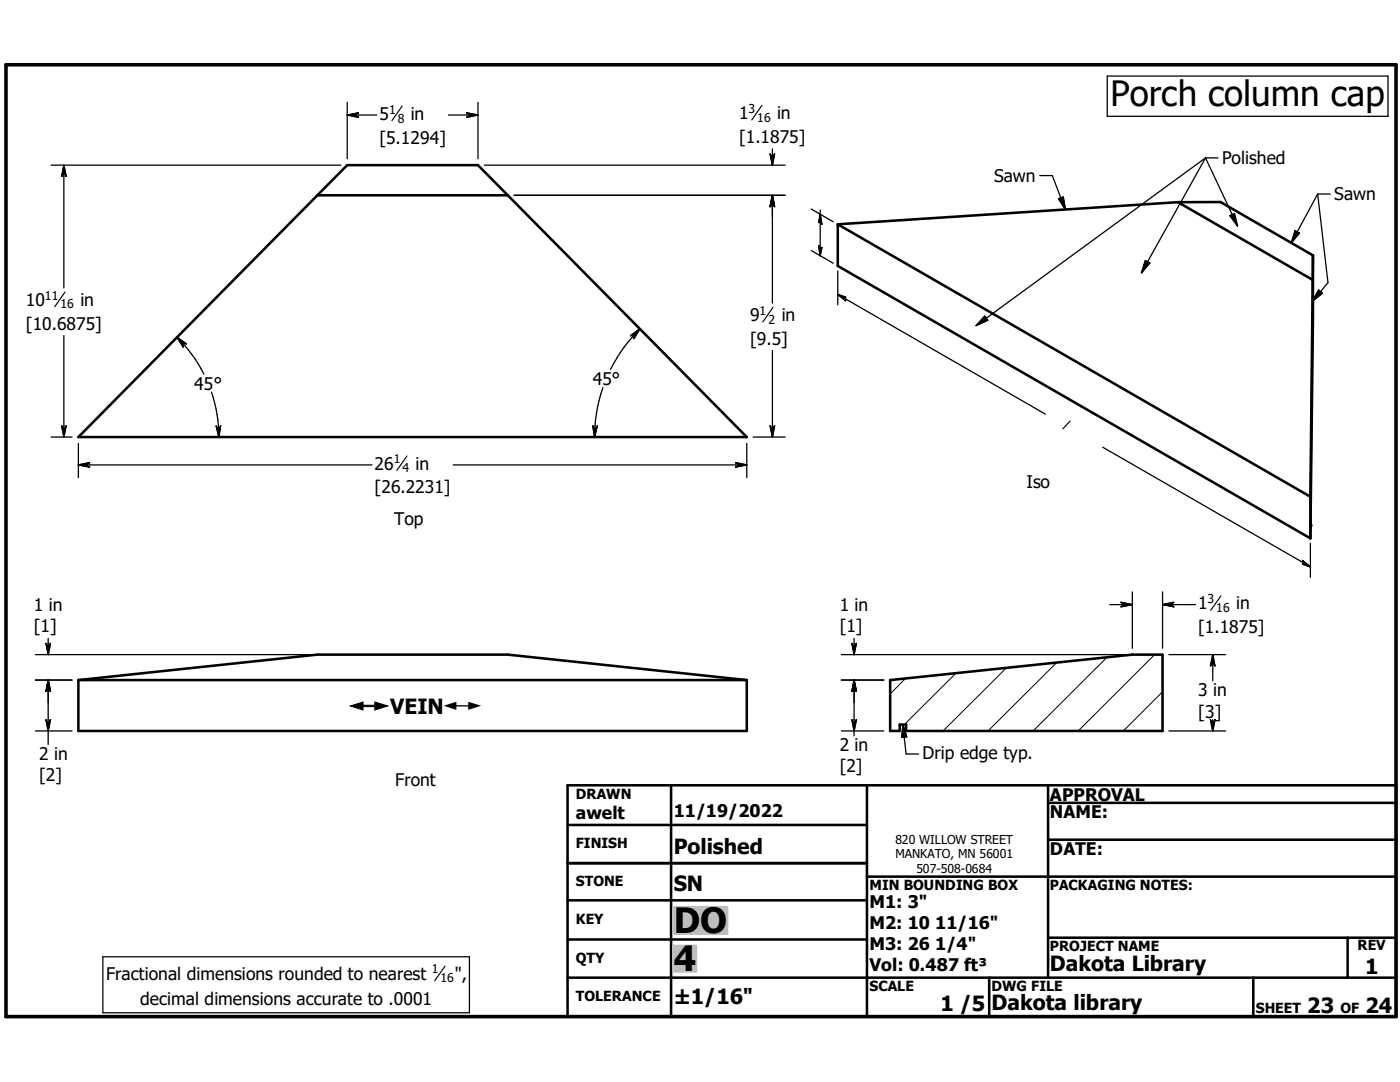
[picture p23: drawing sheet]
<svg xmlns="http://www.w3.org/2000/svg" width="279mm" height="216mm" viewBox="0 0 279 216" stroke-linecap="round" stroke-linejoin="round" font-family="sans-serif">
<defs><g id="words">
<g font-size="7">
<text x="221.6" y="21.2">Porch column cap</text>
<text x="134.5" y="186.2">DO</text>
<text x="134.5" y="193.8">4</text>
</g>
<g font-size="4.2">
<text x="77.9" y="142.5">VEIN</text>
<text x="134.4" y="170.3">Polished</text>
<text x="134.4" y="177.9">SN</text>
<text x="209.5" y="193.7">Dakota Library</text>
<text x="272.5" y="194.4">1</text>
<text x="134.4" y="200.4">±1/16&quot;</text>
<text x="187.7" y="201.7">1 /5</text>
<text x="197.9" y="201.5">Dakota library</text>
<text x="260.9" y="202.1">23</text>
<text x="272.5" y="202.1">24</text>
</g>
<g font-size="3.5">
<text x="75.7" y="23.9">5</text>
<text x="82" y="23.9">in</text>
<text x="147.5" y="23.7">1</text>
<text x="155.1" y="23.7">in</text>
<text x="75.7" y="28.7">[5.1294]</text>
<text x="147.5" y="28.5">[1.1875]</text>
<text x="243.9" y="32.8">Polished</text>
<text x="198.4" y="36.3">Sawn</text>
<text x="266.3" y="40">Sawn</text>
<text x="5.2" y="61">10</text>
<text x="5.2" y="65.8">[10.6875]</text>
<text x="16.1" y="61">in</text>
<text x="149.7" y="64.1">9</text>
<text x="156" y="64.1">in</text>
<text x="149.7" y="68.8">[9.5]</text>
<text x="38.8" y="77.7">45°</text>
<text x="118.3" y="76.8">45°</text>
<text x="74.8" y="93.7">26</text>
<text x="82.9" y="93.7">in</text>
<text x="74.8" y="98.4">[26.2231]</text>
<text x="204.9" y="97.3">Iso</text>
<text x="78.7" y="104.8">Top</text>
<text x="6.8" y="122">1 in</text>
<text x="167.6" y="122">1 in</text>
<text x="239.1" y="121.6">1</text>
<text x="246.7" y="121.6">in</text>
<text x="6.8" y="126.2">[1]</text>
<text x="167.6" y="126.2">[1]</text>
<text x="239.1" y="126.4">[1.1875]</text>
<text x="239.1" y="138.9">3 in</text>
<text x="239.1" y="143.2">[3]</text>
<text x="167.6" y="149.9">2 in</text>
<text x="7.8" y="151.6">2 in</text>
<text x="7.8" y="155.9">[2]</text>
<text x="167.6" y="154.1">[2]</text>
<text x="184.1" y="151.4">Drip edge typ.</text>
<text x="78.9" y="156.9">Front</text>
<text x="209.5" y="159.8">APPROVAL</text>
<text x="114.9" y="163.5">awelt</text>
<text x="134.5" y="163">11/19/2022</text>
<text x="209.5" y="163.2">NAME:</text>
<text x="209.5" y="170.6">DATE:</text>
<text x="173.5" y="181.2">M1: 3&quot;</text>
<text x="173.5" y="185.4">M2: 10 11/16&quot;</text>
<text x="173.5" y="189.6">M3: 26 1/4&quot;</text>
<text x="21.2" y="195.5">Fractional dimensions rounded to nearest</text>
<text x="90.8" y="195.5">&quot;,</text>
<text x="173.5" y="193.8">Vol: 0.487 ft³</text>
<text x="28" y="200.5">decimal dimensions accurate to .0001</text>
</g>
<g font-size="3.3">
<text x="69.9" y="142.5">#</text>
<text x="88.6" y="142.5">#</text>
</g>
<g font-size="2.8">
<text x="114.9" y="159.5">DRAWN</text>
<text x="114.9" y="169.2">FINISH</text>
<text x="114.9" y="176.9">STONE</text>
<text x="173.5" y="177.5">MIN BOUNDING BOX</text>
<text x="209.5" y="177.5">PACKAGING NOTES:</text>
<text x="114.9" y="184.4">KEY</text>
<text x="209.5" y="189.7">PROJECT NAME</text>
<text x="270.9" y="189.6">REV</text>
<text x="114.9" y="192.1">QTY</text>
<text x="173.5" y="197.7">SCALE</text>
<text x="197.9" y="197.7">DWG FILE</text>
<text x="114.9" y="199.7">TOLERANCE</text>
<text x="250.6" y="202.1">SHEET</text>
<text x="267.5" y="202.1">OF</text>
</g>
<g font-size="2.4">
<text x="77.6" y="22.6">1</text>
<text x="149.4" y="22.5">3</text>
<text x="79.4" y="24.5">8</text>
<text x="151.1" y="24.3">16</text>
<text x="9" y="59.8">11</text>
<text x="12.1" y="61.6">16</text>
<text x="151.6" y="62.8">1</text>
<text x="153.4" y="64.6">2</text>
<text x="78.6" y="92.5">1</text>
<text x="80.3" y="94.2">4</text>
<text x="241" y="120.3">3</text>
<text x="242.7" y="122.1">16</text>
<text x="178.7" y="168.4">820 WILLOW STREET</text>
<text x="178.7" y="171.3">MANKATO, MN 56001</text>
<text x="182.9" y="174.2">507-508-0684</text>
<text x="86.1" y="194.2">1</text>
<text x="87.9" y="196">16</text>
</g>
</g></defs>
<g fill="none" stroke="#000" stroke-width=".51">
<path d="M63.3 39l-47.7 48.2h133.4l-47.7-48.2M63.3 39l6-6h26.1l5.9 6M63.3 39h38M167.2 44.8v8.3l94.3 54.3M167.2 44.8l94.3 54.3M235.1 40.3l-67.9 4.5M235.1 40.3h8.5l18.4 10.7M235.1 40.3l26.9 15.6M262 55.9l-.5 43.2M262 51v4.9M262 51v12.4l-.5 41.4M261.5 99.1v8.3"/>
<path d="M261.5 105.9v1.5M15.6 135.7v10.2h133.4v-10.2M15.6 135.7l47.7-5.1h38l47.7 5.1M15.6 135.7h133.4M177.7 135.7l48.3-5.1h6v15.3h-51.2v-1.3h-1.2v1.3h-1.9zM113.3 156.7h165.3v46.2h-165.3zM133.9 156.7v46.2M173 156.7v46.2M209.2 156.7v38.4M113.3 179.6h59.7M113.3 164.6h59.7M113.3 172.2h59.7"/>
<path d="M173 174.9h105.6M209.2 160.2h69.4M209.2 167.6h69.4M113.3 187.5h59.7M113.3 195.1h165.3M197.4 195.1v7.8M209.2 187.1h69.4M250.1 195.1v7.8M268.9 187.1v8"/>
</g>
<circle cx="261.5" cy="104.8" r=".25" fill="#000"/>
<path d="M180.7 135.4l-3 3.1M190.8 134.3l-10.3 10.3M200.8 133.3l-12.6 12.6M210.9 132.2l-13.7 13.7M220.9 131.2l-14.7 14.7M230.4 130.6l-15.2 15.3M232 138l-7.8 7.9M179.6 145.5l-.4 .4" fill="none" stroke="#000" stroke-width=".2"/>
<path d="M1.2 12.9h277.4v190h-277.4z" fill="none" stroke="#000" stroke-width=".71"/>
<g fill="#c0c0c0" stroke="#c0c0c0" stroke-width=".51">
<path d="M134.4 188.7h4.5v5.1z"/>
<path d="M134.4 188.7l4.5 5.1h-4.5z"/>
<path d="M134.4 181h10.7v5.3z"/>
<path d="M134.4 181l10.7 5.3h-10.7z"/>
</g>
<path d="M80.3 21.2l-2.1 2.9M152.1 21l-2.1 2.9M13 58.3l-2.1 2.9M154.3 61.3l-2.1 2.9M81.2 91l-2 2.9M213.6 84l-1.5 1.6M243.7 118.9l-2.1 2.9M88.8 192.8l-2 2.9" fill="none" stroke="#000" stroke-width=".23"/>
<g fill="none" stroke="#000" stroke-width=".25">
<path d="M221 15.2h56v8h-56zM10.2 33h57.8M12.7 34.4h.1M12.7 33v24.5M12.7 33l.5 2.2-.5-.8M12.7 33l-.4 2.2 .4-.8M69.3 23h5.9M69.3 23l2.2-.5-.8 .5M69.3 23l2.2 .4-.8-.4M69.3 20.4v11.3M70.7 23h.1M89.5 23h5.9"/>
<path d="M93.9 23h.1M93.9 23l-.8 .4 2.3-.4M93.9 23l-.8-.5 2.3 .5M95.4 20.4v11.3M96.7 33h60M102.6 39h54.1M154.1 31.5h.1M154.1 29.7v3.3M154.1 39v21.5M154.1 39l.5 2.2-.5-.8M154.1 39l-.4 2.2 .4-.8M154.1 31.5l-.4-.8 .4 2.3"/>
<path d="M154.1 31.5l.5-.8-.5 2.3M207.5 35h2.5l2.6 6.8M211.3 39.7l.9-.4 .4 2.5zM240.6 31.5l-45.8 33.5M240.6 31.5l-12.8 22.9M240.6 31.5l6.4 13.6M240.6 31.5h2.5M263 38.7l-5.3 9.8M263 38.7l2 17.7-3.1 3.7M263 38.7h2.5M154.1 40.4h.1M161.9 41.7l4.4 2.6"/>
<path d="M161.9 50l4.4 2.5M163.7 43.9h.1M163.7 49.8h.1M163.7 41.9v9.1M163.7 42.8l.3 2-.3-.9-.3 .5zM163.7 49.8l-.3-.8 .3 2M163.7 49.8l.3-.4-.3 1.6M167.2 58.7l41.4 23.9M167.2 58.7l1.6 .6h-.6M167.2 58.7l1.6 1.3-.6-.7M167.2 54.1v6.7M168.2 59.3h.1"/>
<path d="M228.6 52l.9 .5-1.7 1.9zM245.5 43l.9-.4 .6 2.5zM258.5 46l.8 .5-1.6 2zM263.1 57.9l.8 .6-2 1.6zM12.7 66.9v20.3M35.3 67.3l3 3.4 2.4 3.9M35.3 67.3l1.9 1.3-.9-.2M35.3 67.3l1.3 1.9-.3-.8M36.3 68.4h.1M42.2 78.2a27.4 27.4 0 0 1 1.5 9M120.3 77.4l-1 3.7a30.7 30.7 0 0 0-.6 6.1M126.7 66.7h.1"/>
<path d="M127.7 65.6a30.5 30.5 0 0 0-5.9 8.1M127.7 65.6l-1.2 2 .2-.9M127.7 65.6l-1.9 1.4 .9-.3M154.1 69.9v17.3M196.5 63.1l.6 .8-2.3 1.1zM10.2 87.2h4.2M12.7 85.8h.1M12.7 85.8l-.4-.8 .4 2.2M12.7 85.8l.5-.8-.5 2.2M15.6 92.8h58.6M15.6 92.8l2.3-.5-.8 .5M15.6 92.8l2.3 .4-.8-.4"/>
<path d="M15.6 88.5v6.8M17.1 92.8h.1M43.6 85.8h.1M43.6 85.8l-.5-.8 .6 2.2M43.6 85.8l.4-.8-.3 2.2M90.5 92.8h58.5M118.7 85.8h.1M118.7 85.8l-.4-.8 .4 2.2M118.7 85.8l.5-.8-.5 2.2M147.6 92.8h.1M147.6 92.8l-.8 .4 2.2-.4M147.6 92.8l-.8-.5 2.2 .5"/>
<path d="M149 88.5v6.8M150.3 87.2h6.4M154.1 85.8h.1M154.1 85.8l-.4-.8 .4 2.2M154.1 85.8l.5-.8-.5 2.2M220.1 89.2l41.4 23.9M226 118.1v11.3M232 118.1v11.3M260.5 112.5h.1M260.5 112.5l-.6 .1 1.6 .5M260.5 112.5l-.6-.7 1.6 1.3M261.5 108.4v6.8"/>
<path d="M7.1 130.6h55M7.1 135.7h7.3M9.6 137.2h.1M9.6 129.2h.1M9.6 127.4v3.2M9.6 135.7v12.8M9.6 135.7l.5 2.3-.5-.8M9.6 135.7l-.4 2.3 .4-.8M9.6 129.2l-.4-.8 .4 2.2M9.6 129.2l.5-.8-.5 2.2M167.9 130.6h56.8M167.9 135.7h8.5"/>
<path d="M170.5 137.2h.1M170.5 129.2h.1M170.5 127.4v3.2M170.5 135.7v11.1M170.5 135.7l.4 2.3-.4-.8M170.5 135.7l-.5 2.3 .5-.8M170.5 129.2l-.5-.8 .5 2.2M170.5 129.2l.4-.8-.4 2.2M221.5 120.6h4.5M224.5 120.6h.1M224.5 120.6l-.8 .5 2.3-.5M224.5 120.6l-.8-.4 2.3 .4"/>
<path d="M232 120.6h6.6M232 120.6l2.2-.4-.7 .4M232 120.6l2.2 .5-.7-.5M233.3 130.6h11.3M233.5 120.6h.1M242 132.1h.1M242 130.6v5.3M242 130.6l.5 2.3-.5-.8M242 130.6l-.4 2.3 .4-.8M7.1 145.9h7.3M9.2 143.6l.4 .8 .5-.8-.5 2.3zM9.6 144.4h.1"/>
<path d="M167.9 145.9h8.5M170 143.6l.5 .8 .4-.8-.4 2.3zM170.5 144.4h.1M180.2 144.6l.6 5.9h2.5M180.2 144.6l.8 2.4-1 .1zM233.3 145.9h11.3M242 144.4h.1M242 143.6v2.3M242 144.4l-.4-.8 .4 2.3M242 144.4l.5-.8-.5 2.3M20.5 190.9h73.2v11.2h-73.2z"/>
</g>
<g fill="#000" stroke="#000" stroke-width=".25">
<path d="M12.7 33l.5 2.2-.5-.8zM12.7 33v1.4l-.4 .8zM12.7 34.4l-.4 .8zM69.3 23l2.2-.5-.8 .5zM69.3 23h1.4l.8 .4zM70.7 23l.8 .4zM93.1 23.4l.8-.4h1.5zM93.1 22.5l2.3 .5h-1.5zM93.1 22.5l.8 .5zM153.7 30.7l.4 .8v1.5zM154.6 30.7l-.5 2.3v-1.5zM154.6 30.7l-.5 .8z"/>
<path d="M211.3 39.7l.9-.4 .4 2.5zM154.1 39l.5 2.2-.5-.8zM154.1 39v1.4l-.4 .8zM154.1 40.4l-.4 .8zM163.7 42.8l.3 2-.3-.9zM163.7 42.8v1.1l-.3 .5zM163.7 43.9l-.3 .5zM163.4 49l.3 .8v1.2zM164 49.4l-.3 1.6v-1.2zM164 49.4l-.3 .4zM167.2 58.7l1.6 .6h-.6zM167.2 58.7l1 .6 .6 .7z"/>
<path d="M168.2 59.3l.6 .7zM228.6 52l.9 .5-1.7 1.9zM245.5 43l.9-.4 .6 2.5zM258.5 46l.8 .5-1.6 2zM263.1 57.9l.8 .6-2 1.6zM35.3 67.3l1.9 1.3-.9-.2zM35.3 67.3l1 1.1 .3 .8zM36.3 68.4l.3 .8zM127.7 65.6l-1.2 2 .2-.9zM125.8 67l1.9-1.4-1 1.1zM125.8 67l.9-.3zM196.5 63.1l.6 .8-2.3 1.1z"/>
<path d="M12.3 85l.4 .8v1.4zM13.2 85l-.5 2.2v-1.4zM13.2 85l-.5 .8zM15.6 92.8l2.3-.5-.8 .5zM15.6 92.8h1.5l.8 .4zM17.1 92.8l.8 .4zM43.1 85l.5 .8 .1 1.4zM44 85l-.3 2.2-.1-1.4zM44 85l-.4 .8zM118.3 85l.4 .8v1.4zM119.2 85l-.5 2.2v-1.4zM119.2 85l-.5 .8z"/>
<path d="M146.8 93.2l.8-.4h1.4zM146.8 92.3l2.2 .5h-1.4zM146.8 92.3l.8 .5zM153.7 85l.4 .8v1.4zM154.6 85l-.5 2.2v-1.4zM154.6 85l-.5 .8zM259.9 112.6l.6-.1 1 .6zM259.9 111.8l1.6 1.3-1-.6zM259.9 111.8l.6 .7zM9.6 135.7l.5 2.3-.5-.8zM9.6 135.7v1.5l-.4 .8zM9.6 137.2l-.4 .8z"/>
<path d="M9.2 128.4l.4 .8v1.4zM10.1 128.4l-.5 2.2v-1.4zM10.1 128.4l-.5 .8zM170.5 135.7l.4 2.3-.4-.8zM170.5 135.7v1.5l-.5 .8zM170.5 137.2l-.5 .8zM170 128.4l.5 .8v1.4zM170.9 128.4l-.4 2.2v-1.4zM170.9 128.4l-.4 .8zM223.7 121.1l.8-.5h1.5zM223.7 120.2l2.3 .4h-1.5zM223.7 120.2l.8 .4z"/>
<path d="M232 120.6l2.2-.4-.7 .4zM232 120.6h1.5l.7 .5zM233.5 120.6l.7 .5zM242 130.6l.5 2.3-.5-.8zM242 130.6v1.5l-.4 .8zM242 132.1l-.4 .8zM9.2 143.6l.4 .8v1.5zM10.1 143.6l-.5 2.3v-1.5zM10.1 143.6l-.5 .8zM170 143.6l.5 .8v1.5zM170.9 143.6l-.4 2.3v-1.5zM170.9 143.6l-.4 .8z"/>
<path d="M180.2 144.6l.8 2.4-1 .1zM241.6 143.6l.4 .8v1.5zM242.5 143.6l-.5 2.3v-1.5zM242.5 143.6l-.5 .8z"/>
</g>
<g fill="#fff" stroke="#fff" stroke-width=".25">
<path d="M69.9 139.5h26.7v3z"/>
<path d="M69.9 139.5l26.7 3h-26.7z"/>
</g>
<use href="#words"/>
</svg>
